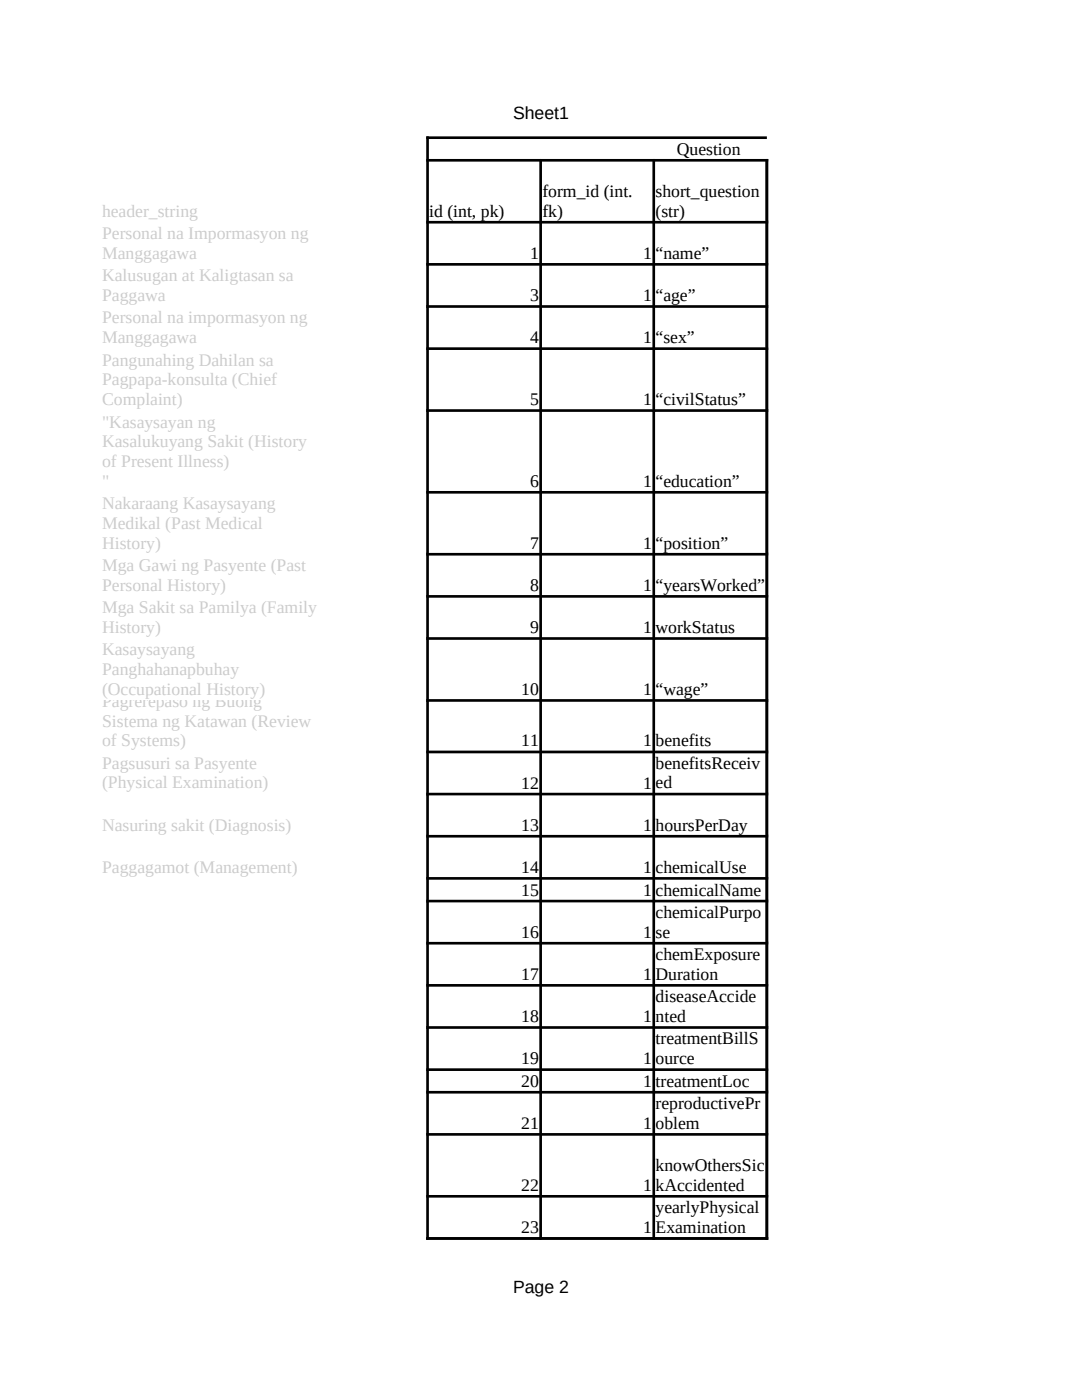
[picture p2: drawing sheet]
<svg xmlns="http://www.w3.org/2000/svg" width="216mm" height="279mm" viewBox="0 0 216 279" stroke-linecap="round" stroke-linejoin="round" font-family="sans-serif">
<defs><g id="words">
<g font-size="3.5">
<text x="102.4" y="23.7">Sheet1</text>
<text x="135" y="30.9">Question</text>
<text x="108.2" y="39.3">form_id (int.</text>
<text x="130.8" y="39.3">short_question</text>
<text x="85.6" y="43.2">id (int, pk)</text>
<text x="108.2" y="43.2">fk)</text>
<text x="130.8" y="43.2">(str)</text>
<text x="105.8" y="51.6">1</text>
<text x="128.3" y="51.6">1</text>
<text x="130.8" y="51.6">“name”</text>
<text x="105.8" y="60">3</text>
<text x="128.3" y="60">1</text>
<text x="130.8" y="60">“age”</text>
<text x="105.8" y="68.5">4</text>
<text x="128.3" y="68.5">1</text>
<text x="130.8" y="68.5">“sex”</text>
<text x="105.8" y="80.8">5</text>
<text x="128.3" y="80.8">1</text>
<text x="130.8" y="80.8">“civilStatus”</text>
<text x="105.8" y="97.1">6</text>
<text x="128.3" y="97.1">1</text>
<text x="130.8" y="97.1">“education”</text>
<text x="105.8" y="109.5">7</text>
<text x="128.3" y="109.5">1</text>
<text x="130.8" y="109.5">“position”</text>
<text x="105.8" y="117.9">8</text>
<text x="128.3" y="117.9">1</text>
<text x="130.8" y="117.9">“yearsWorked”</text>
<text x="105.8" y="126.3">9</text>
<text x="128.3" y="126.3">1</text>
<text x="130.8" y="126.3">workStatus</text>
<text x="104" y="138.7">10</text>
<text x="128.3" y="138.7">1</text>
<text x="130.8" y="138.7">“wage”</text>
<text x="104" y="148.9">11</text>
<text x="128.3" y="148.9">1</text>
<text x="130.8" y="148.9">benefits</text>
<text x="130.8" y="153.4">benefitsReceiv</text>
<text x="104" y="157.4">12</text>
<text x="128.3" y="157.4">1</text>
<text x="130.8" y="157.3">ed</text>
<text x="104" y="165.8">13</text>
<text x="128.3" y="165.8">1</text>
<text x="130.8" y="165.8">hoursPerDay</text>
<text x="104" y="174.2">14</text>
<text x="104" y="178.7">15</text>
<text x="128.3" y="174.2">1</text>
<text x="128.3" y="178.7">1</text>
<text x="130.8" y="174.2">chemicalUse</text>
<text x="130.8" y="178.7">chemicalName</text>
<text x="130.8" y="183.2">chemicalPurpo</text>
<text x="104" y="187.1">16</text>
<text x="128.3" y="187.1">1</text>
<text x="130.8" y="187.1">se</text>
<text x="130.8" y="191.6">chemExposure</text>
<text x="104" y="195.5">17</text>
<text x="128.3" y="195.5">1</text>
<text x="130.8" y="195.5">Duration</text>
<text x="104" y="203.9">18</text>
<text x="128.3" y="203.9">1</text>
<text x="130.8" y="200">diseaseAccide</text>
<text x="130.8" y="203.9">nted</text>
<text x="130.8" y="208.4">treatmentBillS</text>
<text x="104" y="212.3">19</text>
<text x="128.3" y="212.3">1</text>
<text x="130.8" y="212.3">ource</text>
<text x="104" y="216.9">20</text>
<text x="128.3" y="216.9">1</text>
<text x="130.8" y="216.9">treatmentLoc</text>
<text x="130.8" y="221.3">reproductivePr</text>
<text x="104" y="225.3">21</text>
<text x="128.3" y="225.3">1</text>
<text x="130.8" y="225.3">oblem</text>
<text x="130.8" y="233.7">knowOthersSic</text>
<text x="104" y="237.6">22</text>
<text x="128.3" y="237.6">1</text>
<text x="130.8" y="237.6">kAccidented</text>
<text x="130.8" y="242.1">yearlyPhysical</text>
<text x="104" y="246">23</text>
<text x="128.3" y="246">1</text>
<text x="130.8" y="246">Examination</text>
<text x="102.4" y="258.1">Page 2</text>
</g>
<g font-size="3.5" fill="#ccc">
<text x="20.4" y="43.2">header_string</text>
<text x="20.4" y="47.7">Personal na Impormasyon ng</text>
<text x="20.4" y="51.6">Manggagawa</text>
<text x="20.4" y="56.1">Kalusugan at Kaligtasan sa</text>
<text x="20.4" y="60">Paggawa</text>
<text x="20.4" y="64.5">Personal na impormasyon ng</text>
<text x="20.4" y="68.4">Manggagawa</text>
<text x="20.4" y="73">Pangunahing Dahilan sa</text>
<text x="20.4" y="76.9">Pagpapa-konsulta (Chief</text>
<text x="20.4" y="80.8">Complaint)</text>
<text x="20.4" y="85.4">&quot;Kasaysayan ng</text>
<text x="20.4" y="89.3">Kasalukuyang Sakit (History</text>
<text x="20.4" y="93.2">of Present Illness)</text>
<text x="20.4" y="97.1">&quot;</text>
<text x="20.4" y="101.6">Nakaraang Kasaysayang</text>
<text x="20.4" y="105.6">Medikal (Past Medical</text>
<text x="20.4" y="109.5">History)</text>
<text x="20.4" y="114">Mga Gawi ng Pasyente (Past</text>
<text x="20.4" y="117.9">Personal History)</text>
<text x="20.4" y="122.4">Mga Sakit sa Pamilya (Family</text>
<text x="20.4" y="126.3">History)</text>
<text x="20.4" y="130.8">Kasaysayang</text>
<text x="20.4" y="134.7">Panghahanapbuhay</text>
<text x="20.4" y="138.6">(Occupational History)</text>
<text x="20.4" y="141.1">Pagrerepaso ng Buong</text>
<text x="20.4" y="145">Sistema ng Katawan (Review</text>
<text x="20.4" y="148.9">of Systems)</text>
<text x="20.4" y="153.4">Pagsusuri sa Pasyente</text>
<text x="20.4" y="157.3">(Physical Examination)</text>
<text x="20.4" y="165.8">Nasuring sakit (Diagnosis)</text>
<text x="20.4" y="174.2">Paggagamot (Management)</text>
</g>
</g></defs>
<g fill="none" stroke="#000" stroke-width=".53">
<path d="M85.1 27.5h67.9M85.1 32h68.2M85.3 27.2v220.2M107.9 31.7v215.7M130.5 31.7v215.7M153 31.7v215.7M85.1 44.4h68.2M85.1 52.8h68.2M85.1 61.2h68.2M85.1 69.6h68.2M85.1 81.9h68.2M85.1 98.3h68.2"/>
<path d="M85.1 110.6h68.2M85.1 119h68.2M85.1 127.4h68.2M85.1 139.8h68.2M85.1 150.1h68.2M85.1 158.5h68.2M85.1 166.9h68.2M85.1 175.3h68.2M85.1 179.8h68.2M85.1 188.2h68.2M85.1 196.6h68.2M85.1 205.1h68.2"/>
<path d="M85.1 213.5h68.2M85.1 218h68.2M85.1 226.4h68.2M85.1 238.8h68.2M85.1 247.2h68.2"/>
</g>
<use href="#words"/>
</svg>
